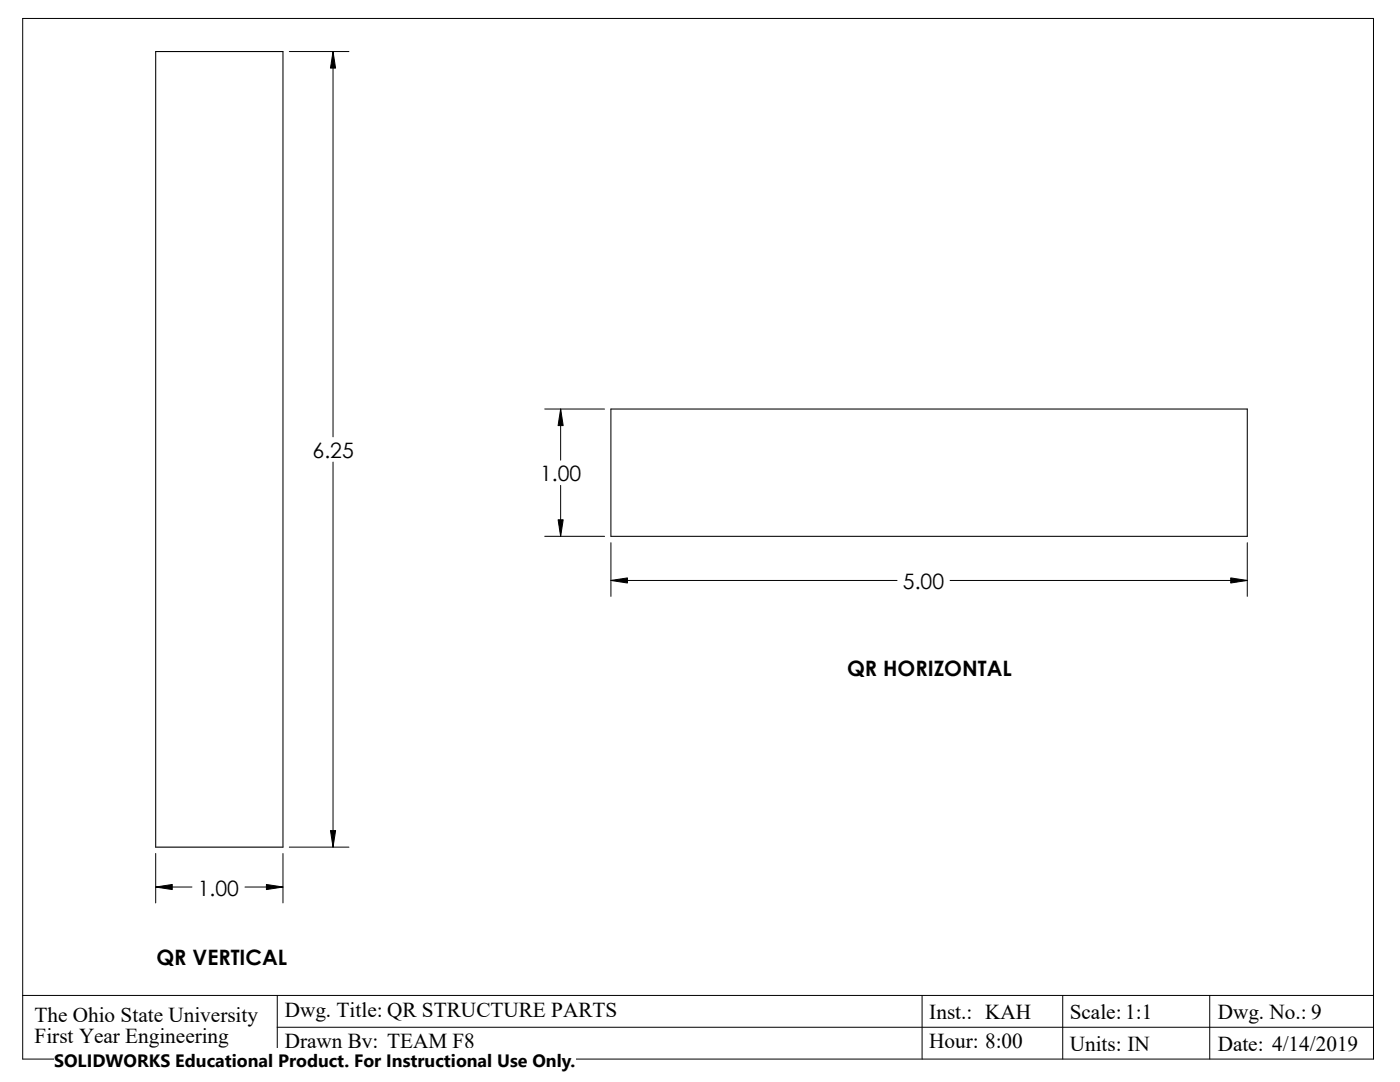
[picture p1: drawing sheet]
<svg xmlns="http://www.w3.org/2000/svg" width="279mm" height="216mm" viewBox="0 0 279 216" stroke-linecap="round" stroke-linejoin="round" font-family="sans-serif">
<defs><g id="words">
<g font-size="4.2">
<text x="62.4" y="91.4">6.25</text>
<text x="107.8" y="96">1.00</text>
<text x="180.2" y="117.5">5.00</text>
<text x="169" y="134.8">QR HORIZONTAL</text>
<text x="39.5" y="178.7">1.00</text>
<text x="31.2" y="192.6">QR VERTICAL</text>
<text x="6.9" y="203.9">The Ohio State University</text>
<text x="56.9" y="202.9">Dwg. Title: QR STRUCTURE PARTS</text>
<text x="185.5" y="203.2">Inst.: KAH</text>
<text x="213.5" y="203.2">Scale: 1:1</text>
<text x="243.1" y="203.2">Dwg. No.: 9</text>
<text x="6.9" y="208.1">First Year Engineering</text>
<text x="56.9" y="209.2">Drawn By: TEAM F8</text>
<text x="185.5" y="209.2">Hour: 8:00</text>
<text x="213.5" y="209.6">Units: IN</text>
<text x="243" y="209.6">Date: 4/14/2019</text>
</g>
<text font-size="3.6" x="10.8" y="213">SOLIDWORKS Educational Product. For Instructional Use Only.</text>
</g></defs>
<g fill="none" stroke="#000" stroke-width=".2">
<path d="M4.5 3.7h269.6v207.6h-269.6zM57.7 10.3h11.9M66.5 10.3v76.9M66.5 92.2v76.8M108.7 81.6h11.9M111.9 81.6v10.2M111.9 96.9v10.1M108.7 107h11.9M121.9 108.3v10.7M121.9 115.8h57.1M189.6 115.8h59.3M248.9 108.3v10.7"/>
<path d="M31.1 177h7.2M31.1 170.3v9.9M48.9 177h7.6M56.5 170.3v9.9M57.7 169h11.9M4.5 198.6h269.6M55.3 198.6v12.7M184 198.6v12.7M212.1 198.6v12.7M241.4 198.6v12.7M55.3 205h218.8"/>
</g>
<path d="M31.1 10.3h25.4v158.7h-25.4zM121.9 81.6h127v25.4h-127z" fill="none" stroke="#000" stroke-width=".21"/>
<path d="M66.5 10.3l.5 3.3h-1zM111.9 81.6l.5 3.3h-1zM111.4 103.7h1l-.5 3.3zM121.9 115.8l3.3-.5v1zM245.6 115.3l3.3 .5-3.3 .5zM31.1 177l3.3-.5v1zM53.2 176.5l3.3 .5-3.3 .5zM66 165.7h1l-.5 3.3z" fill="#000" stroke="#000" stroke-width=".2"/>
<path d="M10.8 209.2h104.1v6.7h-104.1z" fill="#fff"/>
<use href="#words"/>
</svg>
